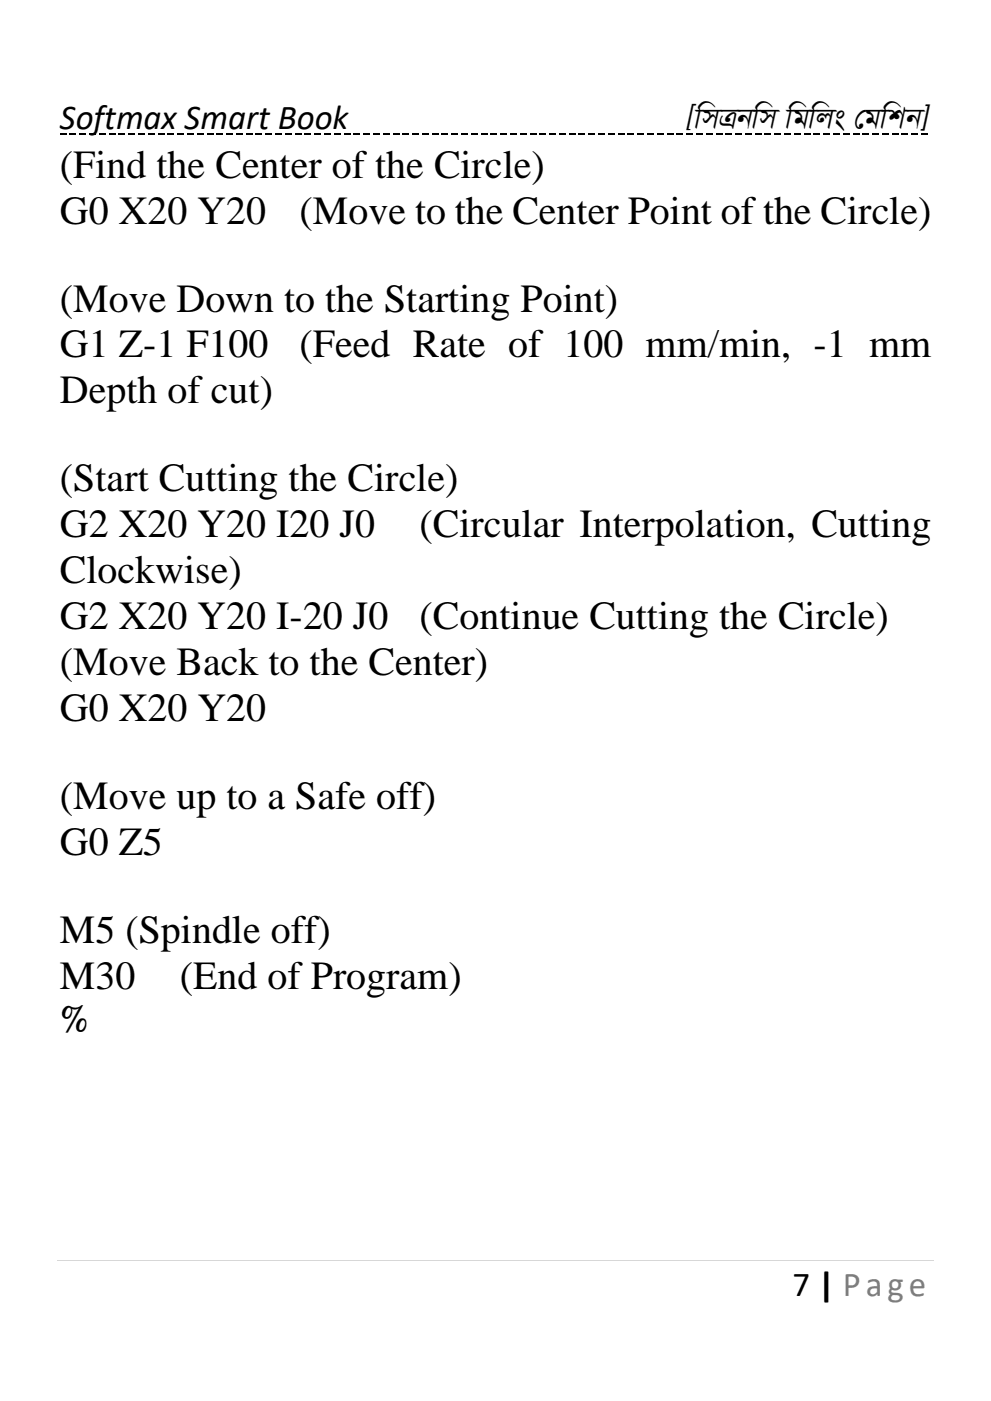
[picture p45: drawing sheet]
<svg xmlns="http://www.w3.org/2000/svg" width="210mm" height="297mm" viewBox="0 0 210 297" stroke-linecap="round" stroke-linejoin="round" font-family="sans-serif">
<defs><g id="words">
<g font-size="8.5">
<text x="12.7" y="37.6">(Find the Center of the Circle)</text>
<text x="12.7" y="47.4">G0 X20 Y20</text>
<text x="63.5" y="47.4">(Move to the Center Point of the Circle)</text>
<text x="12.7" y="66">(Move Down to the Starting Point)</text>
<text x="12.7" y="75.7">G1 Z-1 F100</text>
<text x="63.5" y="75.7">(Feed Rate of 100 mm/min, -1 mm</text>
<text x="12.7" y="85.5">Depth of cut)</text>
<text x="12.7" y="104.2">(Start Cutting the Circle)</text>
<text x="12.7" y="113.9">G2 X20 Y20 I20 J0</text>
<text x="88.9" y="113.9">(Circular Interpolation, Cutting</text>
<text x="12.7" y="123.6">Clockwise)</text>
<text x="12.7" y="133.4">G2 X20 Y20 I-20 J0</text>
<text x="88.9" y="133.4">(Continue Cutting the Circle)</text>
<text x="12.7" y="143.1">(Move Back to the Center)</text>
<text x="12.7" y="152.8">G0 X20 Y20</text>
<text x="12.7" y="171.5">(Move up to a Safe off)</text>
<text x="12.7" y="181.3">G0 Z5</text>
<text x="12.7" y="199.9">M5 (Spindle off)</text>
<text x="12.7" y="209.7">M30</text>
<text x="38.1" y="209.7">(End of Program)</text>
<text x="12.7" y="218.8">%</text>
</g>
<g font-size="7.4">
<text x="12.7" y="27.4">Softmax Smart Book</text>
<text x="146" y="27.4">[wmÎbwm wgwjs †gwkb]</text>
<text x="168" y="274.7">7 | Page</text>
</g>
</g></defs>
<g fill="#000">
<path d="M12.7 28.3h1.4v.4h-1.4z" fill-rule="evenodd"/>
<path d="M14.8 28.3h1.4v.4h-1.4z" fill-rule="evenodd"/>
<path d="M16.8 28.3h1.4v.4h-1.4z" fill-rule="evenodd"/>
<path d="M18.9 28.3h1.4v.4h-1.4z" fill-rule="evenodd"/>
<path d="M21 28.3h1.4v.4h-1.4z" fill-rule="evenodd"/>
<path d="M23.1 28.3h1.4v.4h-1.4z" fill-rule="evenodd"/>
<path d="M25.2 28.3h1.4v.4h-1.4z" fill-rule="evenodd"/>
<path d="M27.2 28.3h1.4v.4h-1.4z" fill-rule="evenodd"/>
<path d="M29.3 28.3h1.4v.4h-1.4z" fill-rule="evenodd"/>
<path d="M31.4 28.3h1.4v.4h-1.4z" fill-rule="evenodd"/>
<path d="M33.5 28.3h1.3v.4h-1.3z" fill-rule="evenodd"/>
<path d="M35.5 28.3h1.4v.4h-1.4z" fill-rule="evenodd"/>
<path d="M37.6 28.3h1.4v.4h-1.4z" fill-rule="evenodd"/>
<path d="M39.7 28.3h1.4v.4h-1.4z" fill-rule="evenodd"/>
<path d="M41.7 28.3h1.4v.4h-1.4z" fill-rule="evenodd"/>
<path d="M43.8 28.3h1.4v.4h-1.4z" fill-rule="evenodd"/>
<path d="M45.9 28.3h1.4v.4h-1.4z" fill-rule="evenodd"/>
<path d="M48 28.3h1.4v.4h-1.4z" fill-rule="evenodd"/>
<path d="M50 28.3h1.4v.4h-1.4z" fill-rule="evenodd"/>
<path d="M52.1 28.3h1.4v.4h-1.4z" fill-rule="evenodd"/>
<path d="M54.2 28.3h1.4v.4h-1.4z" fill-rule="evenodd"/>
<path d="M56.3 28.3h1.4v.4h-1.4z" fill-rule="evenodd"/>
<path d="M58.3 28.3h1.4v.4h-1.4z" fill-rule="evenodd"/>
<path d="M60.4 28.3h1.4v.4h-1.4z" fill-rule="evenodd"/>
<path d="M62.5 28.3h1.4v.4h-1.4z" fill-rule="evenodd"/>
<path d="M64.6 28.3h1.4v.4h-1.4z" fill-rule="evenodd"/>
<path d="M66.6 28.3h1.4v.4h-1.4z" fill-rule="evenodd"/>
<path d="M68.7 28.3h1.4v.4h-1.4z" fill-rule="evenodd"/>
<path d="M70.8 28.3h1.4v.4h-1.4z" fill-rule="evenodd"/>
<path d="M72.9 28.3h1.4v.4h-1.4z" fill-rule="evenodd"/>
<path d="M74.9 28.3h1.4v.4h-1.4z" fill-rule="evenodd"/>
<path d="M77 28.3h1.4v.4h-1.4z" fill-rule="evenodd"/>
<path d="M79.1 28.3h1.4v.4h-1.4z" fill-rule="evenodd"/>
<path d="M81.2 28.3h1.4v.4h-1.4z" fill-rule="evenodd"/>
<path d="M83.2 28.3h1.4v.4h-1.4z" fill-rule="evenodd"/>
<path d="M85.3 28.3h1.4v.4h-1.4z" fill-rule="evenodd"/>
<path d="M87.4 28.3h1.4v.4h-1.4z" fill-rule="evenodd"/>
<path d="M89.5 28.3h1.4v.4h-1.4z" fill-rule="evenodd"/>
<path d="M91.5 28.3h1.4v.4h-1.4z" fill-rule="evenodd"/>
<path d="M93.6 28.3h1.4v.4h-1.4z" fill-rule="evenodd"/>
<path d="M95.7 28.3h1.4v.4h-1.4z" fill-rule="evenodd"/>
<path d="M97.8 28.3h1.4v.4h-1.4z" fill-rule="evenodd"/>
<path d="M99.8 28.3h1.4v.4h-1.4z" fill-rule="evenodd"/>
<path d="M101.9 28.3h1.4v.4h-1.4z" fill-rule="evenodd"/>
<path d="M104 28.3h1.4v.4h-1.4z" fill-rule="evenodd"/>
<path d="M106.1 28.3h1.4v.4h-1.4z" fill-rule="evenodd"/>
<path d="M108.1 28.3h1.4v.4h-1.4z" fill-rule="evenodd"/>
<path d="M110.2 28.3h1.4v.4h-1.4z" fill-rule="evenodd"/>
<path d="M112.3 28.3h1.4v.4h-1.4z" fill-rule="evenodd"/>
<path d="M114.4 28.3h1.4v.4h-1.4z" fill-rule="evenodd"/>
<path d="M116.4 28.3h1.4v.4h-1.4z" fill-rule="evenodd"/>
<path d="M118.5 28.3h1.4v.4h-1.4z" fill-rule="evenodd"/>
<path d="M120.6 28.3h1.4v.4h-1.4z" fill-rule="evenodd"/>
<path d="M122.7 28.3h1.4v.4h-1.4z" fill-rule="evenodd"/>
<path d="M124.7 28.3h1.4v.4h-1.4z" fill-rule="evenodd"/>
<path d="M126.8 28.3h1.4v.4h-1.4z" fill-rule="evenodd"/>
<path d="M128.9 28.3h1.4v.4h-1.4z" fill-rule="evenodd"/>
<path d="M131 28.3h1.4v.4h-1.4z" fill-rule="evenodd"/>
<path d="M133 28.3h1.4v.4h-1.4z" fill-rule="evenodd"/>
<path d="M135.1 28.3h1.4v.4h-1.4z" fill-rule="evenodd"/>
<path d="M137.2 28.3h1.4v.4h-1.4z" fill-rule="evenodd"/>
<path d="M139.3 28.3h1.4v.4h-1.4z" fill-rule="evenodd"/>
<path d="M141.3 28.3h1.4v.4h-1.4z" fill-rule="evenodd"/>
<path d="M143.4 28.3h1.4v.4h-1.4z" fill-rule="evenodd"/>
<path d="M145.5 28.3h1.4v.4h-1.4z" fill-rule="evenodd"/>
<path d="M147.6 28.3h1.4v.4h-1.4z" fill-rule="evenodd"/>
<path d="M149.6 28.3h1.4v.4h-1.4z" fill-rule="evenodd"/>
<path d="M151.7 28.3h1.4v.4h-1.4z" fill-rule="evenodd"/>
<path d="M153.8 28.3h1.4v.4h-1.4z" fill-rule="evenodd"/>
<path d="M155.9 28.3h1.4v.4h-1.4z" fill-rule="evenodd"/>
<path d="M157.9 28.3h1.4v.4h-1.4z" fill-rule="evenodd"/>
<path d="M160 28.3h1.4v.4h-1.4z" fill-rule="evenodd"/>
<path d="M162.1 28.3h1.4v.4h-1.4z" fill-rule="evenodd"/>
<path d="M164.2 28.3h1.4v.4h-1.4z" fill-rule="evenodd"/>
<path d="M166.2 28.3h1.4v.4h-1.4z" fill-rule="evenodd"/>
<path d="M168.3 28.3h1.4v.4h-1.4z" fill-rule="evenodd"/>
<path d="M170.4 28.3h1.4v.4h-1.4z" fill-rule="evenodd"/>
<path d="M172.5 28.3h1.4v.4h-1.4z" fill-rule="evenodd"/>
<path d="M174.5 28.3h1.4v.4h-1.4z" fill-rule="evenodd"/>
<path d="M176.6 28.3h1.4v.4h-1.4z" fill-rule="evenodd"/>
<path d="M178.7 28.3h1.4v.4h-1.4z" fill-rule="evenodd"/>
<path d="M180.8 28.3h1.4v.4h-1.4z" fill-rule="evenodd"/>
<path d="M182.8 28.3h1.4v.4h-1.4z" fill-rule="evenodd"/>
<path d="M184.9 28.3h1.4v.4h-1.4z" fill-rule="evenodd"/>
<path d="M187 28.3h1.4v.4h-1.4z" fill-rule="evenodd"/>
<path d="M189.1 28.3h1.4v.4h-1.4z" fill-rule="evenodd"/>
<path d="M191.1 28.3h1.4v.4h-1.4z" fill-rule="evenodd"/>
<path d="M193.2 28.3h1.4v.4h-1.4z" fill-rule="evenodd"/>
<path d="M195.3 28.3h1.4v.4h-1.4z" fill-rule="evenodd"/>
</g>
<path d="M12.2 267.2h185.7" fill="none" stroke="#d9d9d9" stroke-width=".21"/>
<use href="#words"/>
</svg>
